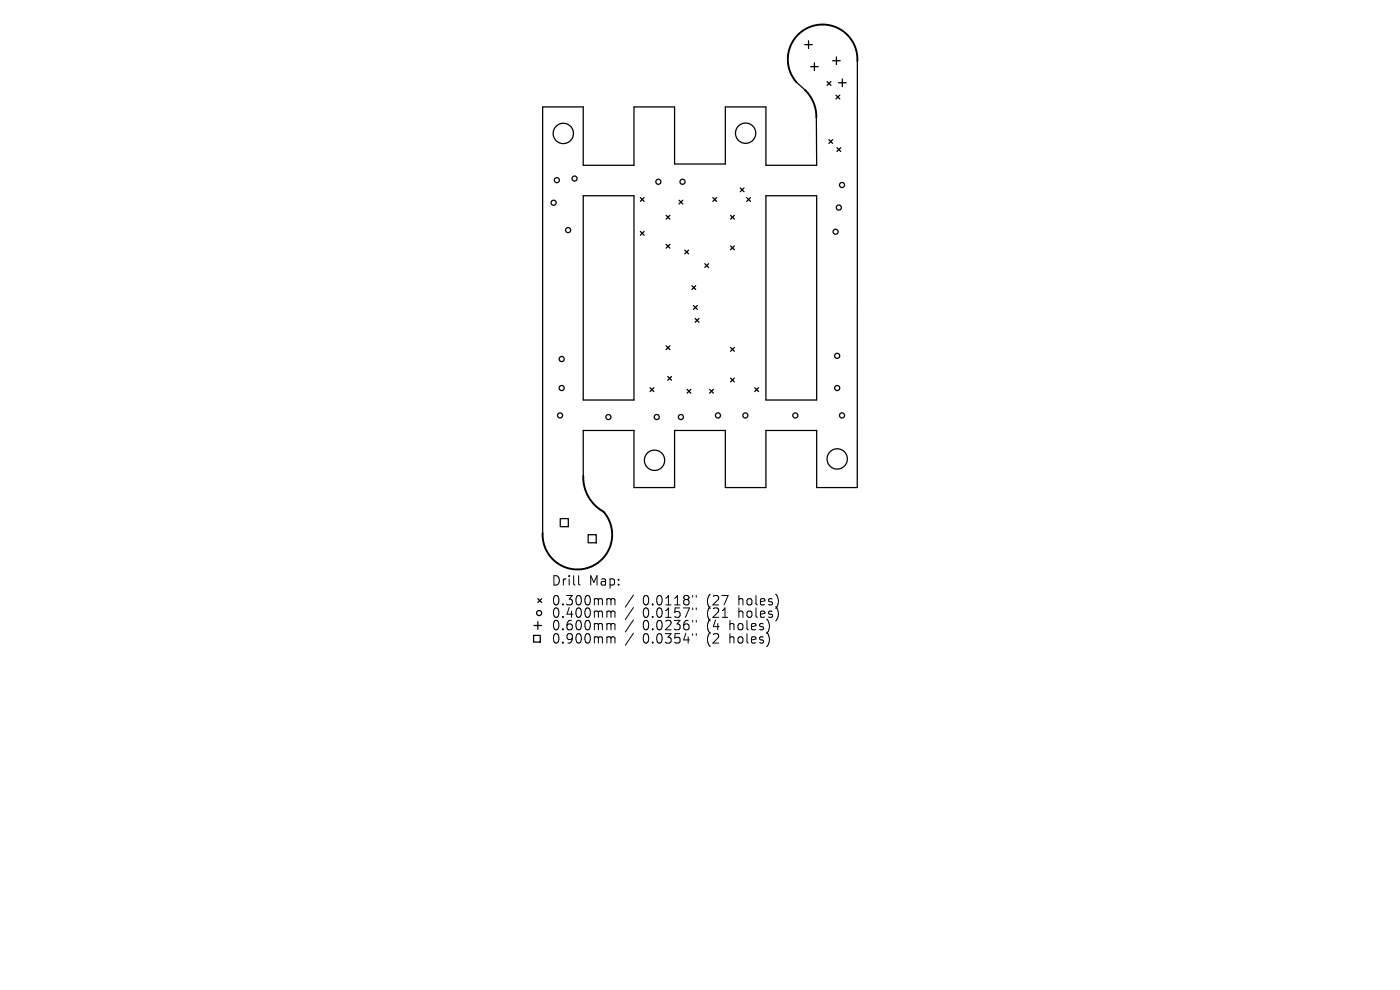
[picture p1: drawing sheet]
<svg xmlns="http://www.w3.org/2000/svg" width="297mm" height="210mm" viewBox="0 0 297 210" stroke-linecap="round" stroke-linejoin="round" font-family="sans-serif">
<defs><g id="words">
<g font-size="2.8">
<text x="116.9" y="124.5">Drill</text>
<text x="124.9" y="124.5">Map:</text>
<text x="116.9" y="128.7">0.300mm</text>
<text x="116.9" y="131.3">0.400mm</text>
<text x="136.4" y="128.7">0.0118&quot;</text>
<text x="136.4" y="131.3">0.0157&quot;</text>
<text x="150.1" y="128.7">(27</text>
<text x="150.1" y="131.3">(21</text>
<text x="156.9" y="128.7">holes)</text>
<text x="156.9" y="131.3">holes)</text>
<text x="116.9" y="134">0.600mm</text>
<text x="116.9" y="136.8">0.900mm</text>
<text x="136.4" y="134">0.0236&quot;</text>
<text x="136.4" y="136.8">0.0354&quot;</text>
<text x="150.1" y="134">(4</text>
<text x="150.1" y="136.8">(2</text>
<text x="155" y="134">holes)</text>
<text x="155" y="136.8">holes)</text>
</g>
</g></defs>
<g fill="none" stroke="#000" stroke-width=".27">
<path d="M169 17.4l1.8 1.7M170.7 9.5h1.6M171.5 8.7v1.6M172 14.1h1.6M172.8 13.3v1.6M175.5 17.3l.8 .8M176.3 17.3l-.8 .8M176.6 12.9h1.7M177.4 12.1v1.6M177.9 17.6h1.6M178.7 16.8v1.6M181.9 12.9v90.5h-8.6v-12.1h-10.8v12.1h-8.6v-12.1h-10.8v12.1h-8.6v-12.1h-10.8v9.6"/>
<path d="M157 39.9l.8 .8M157.8 39.9l-.8 .8M173.2 24.9l.1 10.2h-10.8v-12.4h-8.6v12.1h-10.8v-12.1h-8.6v12.4h-10.8v-12.4h-8.6v90.4M175.8 29.6l.8 .8M176.6 29.6l-.8 .8M177.3 20.2l.9 .8M177.5 31.3l.9 .8M178.2 20.2l-.9 .8M178.4 31.3l-.9 .8M123.7 41.5h10.8v43.4h-10.8zM135.8 41.9l.9 .8M135.8 49.1l.9 .8"/>
<path d="M136.7 41.9l-.9 .8M136.7 49.1l-.9 .8M141.3 45.7l.8 .8M141.3 51.8l.8 .8M142.1 45.7l-.8 .8M142.1 51.8l-.8 .8M144 42.5l.9 .8M144.9 42.5l-.9 .8M145.3 53.1l.8 .8M146.1 53.1l-.8 .8M149.5 55.9l.8 .8M150.3 55.9l-.8 .8"/>
<path d="M151.2 41.9l.8 .8M152 41.9l-.8 .8M155 45.7l.8 .8M155 52.2l.8 .8M155.8 45.7l-.8 .8M155.8 52.2l-.8 .8M158.4 41.9l.8 .8M159.2 41.9l-.8 .8M162.5 41.5h10.8v43.4h-10.8zM141.3 73.4l.8 .8M141.7 79.9l.8 .8M142.1 73.4l-.8 .8"/>
<path d="M142.5 79.9l-.8 .8M146.8 60.6l.8 .8M147.1 64.8l.8 .8M147.5 67.6l.8 .8M147.6 60.6l-.8 .8M147.9 64.8l-.8 .8M148.3 67.6l-.8 .8M155 73.7l.8 .8M155.8 73.7l-.8 .8M137.9 82.3l.8 .8M138.7 82.3l-.8 .8M145.8 82.6l.8 .8"/>
<path d="M146.6 82.6l-.8 .8M150.5 82.6l.8 .8M151.3 82.6l-.8 .8M155 80.2l.8 .8M155.8 80.2l-.8 .8M160.1 82.3l.8 .8M160.9 82.3l-.8 .8M118.9 110h1.7v1.7h-1.7zM124.8 113.4h1.7v1.7h-1.7zM113.2 134.8h1.4v1.4h-1.4zM113.3 132.7h1.6M114.1 127l.8 .8"/>
<path d="M114.1 131.9v1.6M114.9 127l-.8 .8"/>
<circle cx="118.1" cy="38.2" r=".54"/>
<circle cx="119.5" cy="28.3" r="2.15"/>
<circle cx="121.9" cy="37.9" r=".54"/>
<circle cx="139.7" cy="38.6" r=".54"/>
<circle cx="144.8" cy="38.6" r=".54"/>
<circle cx="158.2" cy="28.3" r="2.15"/>
<circle cx="178.6" cy="39.2" r=".54"/>
<circle cx="117.4" cy="43" r=".54"/>
<circle cx="120.5" cy="48.8" r=".54"/>
<circle cx="177.3" cy="49.2" r=".54"/>
<circle cx="177.9" cy="44" r=".54"/>
<circle cx="119.2" cy="76.2" r=".54"/>
<circle cx="177.6" cy="75.5" r=".54"/>
<circle cx="118.8" cy="88.1" r=".54"/>
<circle cx="119.2" cy="82.3" r=".54"/>
<circle cx="129.1" cy="88.5" r=".54"/>
<circle cx="138.9" cy="97.6" r="2.15"/>
<circle cx="139.3" cy="88.5" r=".54"/>
<circle cx="144.5" cy="88.5" r=".54"/>
<circle cx="152.3" cy="88.1" r=".54"/>
<circle cx="158.1" cy="88.1" r=".54"/>
<circle cx="168.7" cy="88.1" r=".54"/>
<circle cx="177.6" cy="97.4" r="2.15"/>
<circle cx="177.6" cy="82.3" r=".54"/>
<circle cx="178.6" cy="88.1" r=".54"/>
<circle cx="114.4" cy="130" r=".54"/>
</g>
<path d="M170.8 19.1a7.9 7.9 0 0 1 2.4 5.8M181.9 12.9a7.4 7.4 0 0 0-9.8-7.3 7.4 7.4 0 0 0-3.1 11.8M123.7 100.9a8.4 8.4 0 0 0 4.3 7.7 7.4 7.4 0 0 1-3.1 11.8 7.4 7.4 0 0 1-9.8-7.3" fill="none" stroke="#000" stroke-width=".4"/>
<g fill="none" stroke="#000" stroke-width=".21">
<path d="M122.8 122.1v1.7l.2 .3M129 127l.5 .1 .1 .2M129 129.6l.5 .1 .1 .2M129 132.3h.3l.3 .3M129 135.1l.5 .1 .1 .2M129.6 127.3l.3-.3 .5 .1 .1 1.2M129.6 127.3v1M129.6 129.9v1.1M129.6 132.6v1M129.6 135.4v1M129.6 129.9l.3-.3 .5 .1 .1 1.3M129.6 132.6l.3-.3 .5 .1 .1 1.2"/>
<path d="M129.6 135.4l.3-.3 .5 .1 .1 1.2M134.4 126.2l-1.7 2.6M134.4 128.9l-1.7 2.5M134.4 131.5l-1.7 2.6M134.4 134.3l-1.7 2.6M146.9 126.3v.4M146.9 129v.3M146.9 131.6v.4M146.9 134.4v.4M147.7 126.3v.4M147.7 129v.3M147.7 131.6v.4"/>
<path d="M147.7 134.4v.4"/>
</g>
<use href="#words"/>
</svg>
